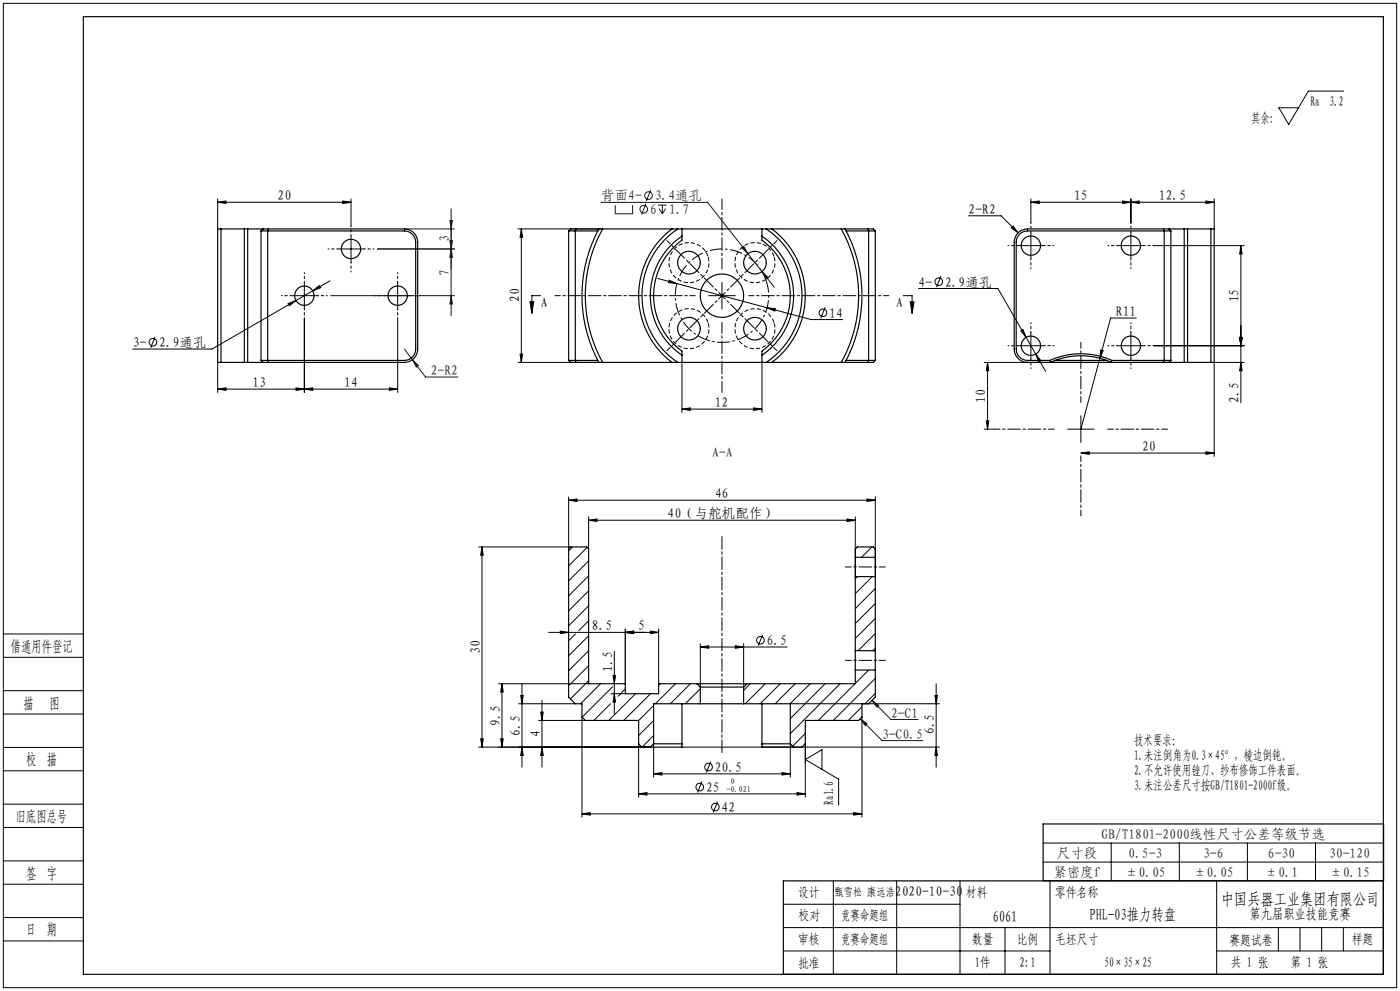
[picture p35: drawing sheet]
<svg xmlns="http://www.w3.org/2000/svg" width="420mm" height="297mm" viewBox="0 0 420 297" stroke-linecap="round" stroke-linejoin="round" font-family="sans-serif">
<defs><g id="words">
<text font-size="4.9" x="366.3" y="271.1">中国兵器工业集团有限公司</text>
<g font-size="4.7">
<text x="3.2" y="195.3">借通用件登记</text>
<text x="7.1" y="212.3">描</text>
<text x="14.8" y="212.3">图</text>
<text x="7.9" y="229.3">校 描</text>
<text x="4.7" y="246.3">旧底图总号</text>
<text x="7.9" y="263.3">签 字</text>
<text x="326.8" y="275.8">PHL-03推力转盘</text>
<text x="7.9" y="280.2">日 期</text>
<text x="297.8" y="276.2">6061</text>
</g>
<text font-size="4.2" x="374.8" y="275.5">第九届职业技能竞赛</text>
<g font-size="4.1">
<text x="393.1" y="31.7">Ra 3.2</text>
<text x="375.3" y="36.7">其余:</text>
<text x="83.3" y="60">20</text>
<text x="290.6" y="64.1">2-R2</text>
<text x="322.2" y="60">15</text>
<text x="347.7" y="60">12.5</text>
<text x="275.6" y="85.9">4-</text>
<text x="283.5" y="85.9">2.9通孔</text>
<text x="155.8" y="90.5" transform="rotate(-90 155.8 90.5)">20</text>
<text x="162.2" y="92.1">A</text>
<text x="248.8" y="95.2">14</text>
<text x="268.9" y="92.1">A</text>
<text x="334.8" y="94.7">R11</text>
<text x="371.7" y="90.7" transform="rotate(-90 371.7 90.7)">15</text>
<text x="39.8" y="104">3-</text>
<text x="47.8" y="104">2.9通孔</text>
<text x="75.7" y="116">13</text>
<text x="103.3" y="116">14</text>
<text x="214.4" y="122">12</text>
<text x="295.7" y="120.7" transform="rotate(-90 295.7 120.7)">10</text>
<text x="371.7" y="120.7" transform="rotate(-90 371.7 120.7)">2.5</text>
<text x="342.7" y="135.2">20</text>
<text x="214.6" y="149.3">46</text>
<text x="200.3" y="155.3">40（与舵机配作）</text>
<text x="177.6" y="188.9">8.5</text>
<text x="191.4" y="188.9">5</text>
<text x="144" y="195.9" transform="rotate(-90 144 195.9)">30</text>
<text x="230" y="193.3">6.5</text>
<text x="183.7" y="201.3" transform="rotate(-90 183.7 201.3)">1.5</text>
<text x="150" y="217.5" transform="rotate(-90 150 217.5)">9.5</text>
<text x="156" y="220.5" transform="rotate(-90 156 220.5)">6.5</text>
<text x="162" y="220.9" transform="rotate(-90 162 220.9)">4</text>
<text x="280.3" y="220" transform="rotate(-90 280.3 220)">6.5</text>
<text x="340.2" y="223.3">技术要求：</text>
<text x="340.2" y="227.8">1.未注倒角为0.3×45°，棱边倒钝。</text>
<text x="214.5" y="231.3">20.5</text>
<text x="340.2" y="232.3">2.不允许使用锉刀、纱布修饰工件表面。</text>
<text x="211.8" y="237.3">25</text>
<text x="340.2" y="236.8">3.未注公差尺寸按GB/T1801-2000f级。</text>
<text x="216.5" y="243.3">42</text>
<text x="250.1" y="241.2" transform="rotate(-90 250.1 241.2)">Ra1.6</text>
<text x="239.4" y="268.7">设计</text>
<text x="268.5" y="268.5">2020-10-30</text>
<text x="289.8" y="268.8">材料</text>
<text x="316.6" y="268.8">零件名称</text>
<text x="239.5" y="275.8">校对</text>
<text x="252.3" y="275.7">竞赛命题组</text>
<text x="239.4" y="282.8">审核</text>
<text x="252.3" y="282.8">竞赛命题组</text>
<text x="291.6" y="282.9">数量</text>
<text x="305.1" y="282.9">比例</text>
<text x="316.6" y="282.9">毛坯尺寸</text>
<text x="368.8" y="283.2">赛题试卷</text>
<text x="405.5" y="283">样题</text>
<text x="239.4" y="290.1">批准</text>
<text x="292.4" y="289.8">1件</text>
<text x="305.9" y="289.8">2:1</text>
<text x="331.3" y="289.8">50×35×25</text>
<text x="369.2" y="289.9">共 1 张</text>
<text x="387.1" y="289.9">第 1 张</text>
</g>
<g font-size="4.1" fill="#191924">
<text x="180.3" y="60.1">背面4-</text>
<text x="195" y="64.2">6</text>
<text x="196.4" y="60.1">3.4通孔</text>
<text x="200.7" y="64.2">1.7</text>
<text x="134.8" y="72.6" transform="rotate(-90 134.8 72.6)">3</text>
<text x="134.8" y="82.6" transform="rotate(-90 134.8 82.6)">7</text>
<text x="129.2" y="112.4">2-R2</text>
<text x="213.7" y="137">A-A</text>
<text x="267.3" y="215.1">2-C1</text>
<text x="264.6" y="221.4">3-C0.5</text>
<text x="330.4" y="251.5">GB/T1801-2000线性尺寸公差等级节选</text>
<text x="317" y="257.2">尺寸段</text>
<text x="338.5" y="257.2">0.5-3</text>
<text x="361" y="257.2">3-6</text>
<text x="380.4" y="257.2">6-30</text>
<text x="398.8" y="257.2">30-120</text>
<text x="316" y="262.9">紧密度f</text>
<text x="337.5" y="262.9">±0.05</text>
<text x="357.9" y="262.9">±0.05</text>
<text x="379.4" y="262.9">±0.1</text>
<text x="398.8" y="262.9">±0.15</text>
</g>
<text font-size="3.5" x="250.4" y="268.6">甄雪松 康远浩</text>
<g font-size="2.4">
<text x="217.9" y="237.3">-0.021</text>
<text x="219.1" y="234.9">0</text>
</g>
</g></defs>
<g fill="none" stroke="#191924" stroke-width=".3">
<path d="M195.2 57l-1.3 3.3M113.2 74.6h23.1M121.3 68.6h15M135 66.1h.7l-.4 2.5zM135 72.1h.7l-.4 2.5zM135.3 74.6l.4 2.5h-.7zM135.3 62.6v32M180.3 60.7h32l20 25.4M184.6 61.5v2.6h5.2v-2.6M193.8 61.1l-1.3 3.2M197.4 61.5h2.6M197.7 62.5l1 1.6"/>
<path d="M198.7 61.5v2.6M199.7 62.5l-1 1.6M222.5 74.3l.6-.5 1.3 2.2zM99.2 88.6h37.1M135.3 88.6l.4 2.5h-.7zM228.6 81.4l1.8 1.7-.6 .5zM121.3 104.6l6.3 8.4h9.8M123.7 107.8l1.8 1.8-.6 .4zM258.1 215.4l2 1.5-.5 .5zM258.1 215.4l6.5 6.6h12.2M261.6 209.9l2 1.5-.5 .5zM261.6 209.9l5.7 5.7h8.1"/>
<circle cx="194.5" cy="58.6" r="1.14"/>
<circle cx="193.1" cy="62.7" r="1.14"/>
</g>
<g fill="none" stroke="#000" stroke-width=".3">
<path d="M1 1h418v295h-418zM403.1 27.3h-10.6l-5.9 10-2.9-5h5.9M65.3 59.6v9M105.3 59.6v8.1M309.3 59.6v7.1M339.3 59.6v7.1M364.3 59.6v9M65.3 60.6l2.5-.4v.8zM65.3 60.6h40M101.3 74.6h8M102.8 60.2l2.5 .4-2.5 .4zM105.3 70.6v8"/>
<path d="M155.4 68.6h25.4M156.4 68.6l.4 2.5h-.8zM156.4 68.6v40M290.6 64.7h9.7l5.1 5.1M303.9 67.8l1.5 2-2-1.5zM305.3 73.6h8M309.3 60.6l2.5-.4v.8zM309.3 60.6h55M309.3 69.6v8M335.3 73.6h8M336.8 60.2l2.5 .4-2.5 .4zM339.3 60.6l2.5-.4v.8z"/>
<path d="M339.3 69.6v8M346.2 73.6h27.1M361.8 60.2l2.5 .4-2.5 .4zM372.3 73.6v47.1M372.3 73.6l.3 2.5h-.7zM86.4 91l2.4-.9-2 1.5zM87.3 88.6h8M88.8 90.1l-25.2 14.5h-23.8M91.3 84.6v8M91.3 95.5v22.1M93.8 87.2l2-1.6 .4 .6zM93.8 87.2l-5 2.9"/>
<path d="M99 84.2l-5.2 3M115.3 88.6h8M119.3 84.6v8M119.3 95.5v22.1M159 90.4h1.1l-.6 3.5zM162.2 88.6h-2.7v5.3M197.3 83.4l32.8 8.8M200.7 84l2.4 1-2.5-.3zM212.6 88.6h8M216.2 88.3l.7 .7M216.6 84.6v8M216.9 88.3l-.7 .7"/>
<path d="M230.1 92.2l2.5 .3-.2 .7zM230.1 92.2l13.2 3.6h9.5M247.5 92.1l-1.3 3.3M271 88.6h2.6v5.3M273.1 90.4h1.1l-.6 3.5zM275.6 86.5h23.8l14.3 24.8M282.3 82.8l-1.3 3.3M306.2 99.1l.7-.4 .9 2.4zM309.3 99.6v8M339.3 99.6v8M340.9 95.3h-7.7l-8.9 33.3M46.5 100.9l-1.3 3.3"/>
<path d="M65.3 116.6l2.5-.4v.8zM65.3 108.6v9M65.3 116.6h54M88.8 116.2l2.5 .4-2.5 .4zM91.3 116.6l2.5-.4v.8zM116.8 116.2l2.5 .4-2.5 .4zM155.4 108.6h25.4M156 106.1h.8l-.4 2.5zM204.6 108.6v15M228.6 108.6v15M295.3 108.6h55.4M296.3 108.6l.3 2.5h-.7z"/>
<path d="M296.3 108.6v20M305.3 103.6h8M310.7 106.1l1.6 2-.7 .4zM330.2 104.9l.8 .1-1 2.4zM335.3 103.6h8M346.2 103.6h27.1M371.9 101.1h.7l-.3 2.5zM372.3 108.6l.3 2.5h-.7zM373.3 108.6h-9v28.2M204.6 122.6l2.5-.4v.8zM204.6 122.6h24M226.1 122.2l2.5 .4-2.5 .4z"/>
<path d="M295.3 128.6h3M295.9 126.1h.7l-.3 2.5zM320.3 128.6h8M324.3 135.8l2.5-.4v.8zM324.3 135.8h40M324.3 124.6v8M361.8 135.4l2.5 .4-2.5 .4zM170.6 149.9l2.5-.4v.8zM170.6 148.9v15.6M170.6 149.9h92M176.6 155.9l2.5-.4v.8zM176.6 154.9v9.6"/>
<path d="M176.6 155.9h80M254.1 155.5l2.5 .4-2.5 .4zM256.6 154.9v17.9M260.1 149.5l2.5 .4-2.5 .4zM262.6 148.9v23.9M143.6 163.9h27.6M144.6 163.9v60M144.6 163.9l.4 2.5h-.8zM1 197h24M1 190h24M164.6 189.5h33M168.1 189.1l2.5 .4-2.5 .4z"/>
<path d="M184.3 195.2v18.7M187.6 188.5v16.4M187.6 189.5l2.5-.4v.8zM195.1 189.1l2.5 .4-2.5 .4zM197.6 188.5v16.4M210.1 193.9l2.5-.4v.8zM210.1 192.9v13M210.1 193.9h26M220.6 193.5l2.5 .4-2.5 .4zM223.1 192.9v13M228.8 190.2l-1.3 3.3M1 214h24"/>
<path d="M1 207h24M149.6 204.9h27M150.6 204.9v19M150.6 204.9l.4 2.5h-.8zM155.6 210.9h17M156.2 208.4h.8l-.4 2.5zM156.6 204.9v25M161.6 215.9h14M162.2 213.4h.8l-.4 2.5zM162.6 209.9v20M174.6 214.9v30M183.3 207.9h4.3"/>
<path d="M183.9 202.4h.8l-.4 2.5zM184.3 207.9l.4 2.5h-.8zM237.1 210.9h44.8M258.6 214.9v30M280.5 208.4h.7l-.3 2.5zM280.9 204.9v25M1 231h24M1 224h24M143.6 223.9h51.5M144.2 221.4h.8l-.4 2.5zM150.2 221.4h.8l-.4 2.5zM156.6 223.9l.4 2.5h-.8z"/>
<path d="M162.6 223.9l.4 2.5h-.8zM191.6 237.9l2.5-.4v.8zM191.6 222.9v16M191.6 237.9h50M196.1 231.9l2.5-.4v.8zM196.1 222.9v10M196.1 231.9h41M204.6 223.9h77.3M210.6 234.2l-1.3 3.3M213.2 228.2l-1.3 3.3M234.6 231.5l2.5 .4-2.5 .4zM237.1 222.9v10"/>
<path d="M239.1 237.5l2.5 .4-2.5 .4zM241.6 222.9v16M246.6 230.6v-5.9l-5 2.9 10 5.9v7.7M280.9 223.9l.3 2.5h-.7zM1 258h24M1 248h24M1 241h24M174.6 243.9l2.5-.4v.8zM174.6 243.9h84M215.3 240.2l-1.3 3.3M256.1 243.5l2.5 .4-2.5 .4zM312.9 258.4h102.2"/>
<path d="M312.9 252.7h102.2M333.4 252.7v11.3M353.8 252.7v11.3M374.2 252.7v11.3M394.7 252.7v11.3M1 275h24M1 265h24M235 271h53M235 278h180M250 264v28M269 264v28M288 264v28"/>
<path d="M301.5 278v14M315 264v28M365 264v28M383.5 278v7M390 278v7M396.5 278v7M403 278v7M1 282h24M235 285h80M365 285h50"/>
<circle cx="246.9" cy="93.7" r="1.14"/>
<circle cx="281.6" cy="84.4" r="1.14"/>
<circle cx="45.9" cy="102.6" r="1.14"/>
<circle cx="228.1" cy="191.9" r="1.14"/>
<circle cx="209.9" cy="235.9" r="1.14"/>
<circle cx="212.6" cy="229.9" r="1.14"/>
<circle cx="214.6" cy="241.9" r="1.14"/>
</g>
<path d="M230 84.5a14 14 0 0 0-23.4-5.7 14 14 0 0 0 6.2 23.3 14 14 0 0 0 17.4-16.6l-.2-1" fill="none" stroke="#000" stroke-width=".3" stroke-dasharray="3.8 .8 .8 .8" stroke-dashoffset=".6" stroke-linecap="butt"/>
<path d="M212.4 77a6 6 0 0 0-10-2.5 6 6 0 0 0 2.7 10 6 6 0 0 0 7.4-7.2l-.1-.3M232.2 77a6 6 0 0 0-10-2.5 6 6 0 0 0 2.7 10 6 6 0 0 0 7.4-7.2l-.1-.3M212.4 96.8a6 6 0 0 0-10-2.5 6 6 0 0 0 2.7 10 6 6 0 0 0 7.4-7.2l-.1-.3M232.2 96.8a6 6 0 0 0-10-2.5 6 6 0 0 0 2.7 10 6 6 0 0 0 7.4-7.2l-.1-.3" fill="none" stroke="#000" stroke-width=".3" stroke-dasharray="1.3 .6" stroke-dashoffset="-.1" stroke-linecap="butt"/>
<path d="M25 5h390v287h-390zM312.9 264v-17.1h102.2v17.1h-180.1v28" fill="none" stroke="#000" stroke-width=".35"/>
<path d="M216.6 80.6v-21M216.6 96.6v21" fill="none" stroke="#000" stroke-width=".3" stroke-dasharray="3.8 .8 .8 .8" stroke-dashoffset=".5"/>
<path d="M208.6 88.6h-42.1M224.6 88.6h42.1" fill="none" stroke="#000" stroke-width=".3" stroke-dasharray="3.8 .8 .8 .8" stroke-dashoffset="2.2"/>
<g fill="none" stroke="#000" stroke-width=".3" stroke-dasharray="3.8 .8 .8 .8" stroke-dashoffset="3.5">
<path d="M101.3 74.6h-2.9M105.3 70.6v-2.9M105.3 78.6v2.9M109.3 74.6h2.9M305.3 73.6h-2.9M309.3 69.6v-2.9M309.3 77.6v2.9M313.3 73.6h2.9M335.3 73.6h-2.9M339.3 69.6v-2.9M339.3 77.6v2.9M343.3 73.6h2.9"/>
<path d="M87.3 88.6h-2.9M91.3 84.6v-2.9M91.3 92.6v2.9M95.3 88.6h2.9M115.3 88.6h-2.9M119.3 84.6v-2.9M119.3 92.6v2.9M123.3 88.6h2.9M309.3 99.6v-2.9M339.3 99.6v-2.9M305.3 103.6h-2.9M309.3 107.6v2.9"/>
<path d="M313.3 103.6h2.9M335.3 103.6h-2.9M339.3 107.6v2.9M343.3 103.6h2.9"/>
</g>
<path d="M316.3 128.6h-18M324.3 120.6v-18M324.3 136.6v18M332.3 128.6h18M253.6 169.9h12M253.6 197.9h12" fill="none" stroke="#000" stroke-width=".3" stroke-dasharray="3.8 .8 .8 .8" stroke-dashoffset="2"/>
<path d="M216.6 160.4v65.5" fill="none" stroke="#000" stroke-width=".3" stroke-dasharray="3.8 .8 .8 .8" stroke-dashoffset="-.3"/>
<path d="M216.6 88.6l-16.5-16.5M216.6 88.6l16.5-16.5M216.6 88.6l16.5 16.5M216.6 88.6l-16.5 16.5" fill="none" stroke="#000" stroke-width=".3" stroke-dasharray="3.8 .8 .8 .8" stroke-dashoffset="2.4"/>
<g fill="#000">
<path d="M65.3 60.6l2.5-.4v.8zM102.8 60.2l2.5 .4-2.5 .4zM65.3 116.6l2.5-.4v.8zM88.8 116.2l2.5 .4-2.5 .4zM91.3 116.6l2.5-.4v.8zM116.8 116.2l2.5 .4-2.5 .4zM93.8 87.2l2.4-1-.4-.6zM86.4 91l.4 .6 2-1.5zM303.9 67.8l-.5 .5 2 1.5zM330.2 104.9l-.2 2.5 1-2.4zM310.7 106.1l.9 2.4 .7-.4zM306.2 99.1l1.6 2-.9-2.4zM170.6 149.9l2.5-.4v.8zM260.1 149.5l2.5 .4-2.5 .4zM187.6 189.5l2.5-.4v.8zM195.1 189.1l2.5 .4-2.5 .4z"/>
<path d="M156.4 68.6l.4 2.5h-.8zM156 106.1h.8l-.4 2.5zM296.3 108.6l.3 2.5h-.7zM295.9 126.1h.7l-.3 2.5zM150.6 204.9l.4 2.5h-.8zM150.2 221.4h.8l-.4 2.5zM183.9 202.4h.8l-.4 2.5zM184.3 207.9l.4 2.5h-.8z"/>
<path d="M200.7 84l-.1 .7 2.5 .3zM230.1 92.2l2.3 1 .2-.7z"/>
<path d="M273.1 90.4h1.1l-.6 3.5zM159 90.4h1.1l-.6 3.5z"/>
<path d="M372.3 108.6l.3 2.5h-.7zM371.9 101.1h.7l-.3 2.5zM371.9 101.1h.7l-.3 2.5zM372.3 73.6l.3 2.5h-.7zM280.9 223.9l.3 2.5h-.7zM280.5 208.4h.7l-.3 2.5z"/>
<path d="M226.1 122.2l2.5 .4-2.5 .4zM204.6 122.6l2.5-.4v.8zM361.8 60.2l2.5 .4-2.5 .4zM339.3 60.6l2.5-.4v.8zM336.8 60.2l2.5 .4-2.5 .4zM309.3 60.6l2.5-.4v.8zM361.8 135.4l2.5 .4-2.5 .4zM324.3 135.8l2.5-.4v.8zM254.1 155.5l2.5 .4-2.5 .4zM176.6 155.9l2.5-.4v.8zM187.6 189.5l2.5-.4v.8zM168.1 189.1l2.5 .4-2.5 .4z"/>
<path d="M220.6 193.5l2.5 .4-2.5 .4zM210.1 193.9l2.5-.4v.8z"/>
<path d="M156.6 223.9l.4 2.5h-.8zM156.2 208.4h.8l-.4 2.5zM144.2 221.4h.8l-.4 2.5zM144.6 163.9l.4 2.5h-.8z"/>
<path d="M162.6 223.9l.4 2.5h-.8zM162.2 213.4h.8l-.4 2.5z"/>
<path d="M196.1 231.9l2.5-.4v.8zM234.6 231.5l2.5 .4-2.5 .4z"/>
<path d="M239.1 237.5l2.5 .4-2.5 .4zM191.6 237.9l2.5-.4v.8z"/>
<path d="M174.6 243.9l2.5-.4v.8zM256.1 243.5l2.5 .4-2.5 .4z"/>
</g>
<g fill="#191924">
<path d="M228.6 81.4l1.2 2.2 .6-.5zM222.5 74.3l1.9 1.7-1.3-2.2zM123.7 107.8l1.2 2.2 .6-.4zM261.6 209.9l2 1.5-.5 .5zM258.1 215.4l2 1.5-.5 .5z"/>
<path d="M135.3 74.6l.4 2.5h-.7zM135 66.1h.7l-.4 2.5z"/>
<path d="M135 72.1h.7l-.4 2.5zM135.3 88.6l.4 2.5h-.7z"/>
</g>
<g fill="none" stroke="#000" stroke-width=".35">
<path d="M65.3 68.6h56a4 4 0 0 1 4 4v32a4 4 0 0 1-4 4h-56zM66.3 68.6v40M73.3 68.6v40M74.3 68.6v40M78.3 69.2h43a3.4 3.4 0 0 1 3.4 3.4v32a3.4 3.4 0 0 1-3.4 3.4h-43M78.3 69.2v38.8M78.9 68.6l-.6 .6M80.6 68.6l-.3 .6v38.8l.3 .6M170.6 69.2l.6-.6h90.8l.6 .6M170.6 69.2h8.7M170.6 69.2v38.8M172.8 68.6l-.2 .6v38.8l.2 .6"/>
<path d="M179.7 68.6a42 42 0 0 0 0 40M180.8 68.6a41 41 0 0 0 0 40M201.6 68.6a25 25 0 0 0 0 40M203.3 68.6a24 24 0 0 0 0 40M204.6 68.6v3.4a20.5 20.5 0 0 0 0 33.2v3.4M204.6 70.8a21.5 21.5 0 0 0 0 35.7M228.6 70.8a21.5 21.5 0 0 1 0 35.7M228.6 68.6v3.4a20.5 20.5 0 0 1 0 33.2v3.4M229.9 68.6a24 24 0 0 1 0 40M231.6 68.6a25 25 0 0 1 0 40M252.4 68.6a41 41 0 0 1 0 40M253.5 68.6a42 42 0 0 1 0 40"/>
<path d="M253.8 69.2h8.8M260.3 68.6l.3 .6v38.8l-.3 .6M262.6 69.2v38.8M305.2 70a4 4 0 0 1 3.1-1.4h56v40h-56a4 4 0 0 1-4-4v-32a4 4 0 0 1 .9-2.6zM349 68.6l.3 .6v38.8l-.3 .6M350.7 68.6l.6 .6M351.3 69.2h-43a3.4 3.4 0 0 0-3.4 3.4v32a3.4 3.4 0 0 0 3.4 3.4h6.7M351.3 69.2v38.8M355.3 68.6v40M356.3 68.6v40M363.3 68.6v40M78.3 108l.6 .6"/>
<path d="M170.6 108l.6 .6h90.8l.6-.6M170.6 108h8.7M253.8 108h8.8M315 108a22.6 22.6 0 0 1 18.6 0M315 108l.1 .6a22 22 0 0 1 18.3 0l.2-.6M316.5 108h15.5M333.6 108h17.7M351.3 108l-.6 .6M256.6 167v5.8M256.6 167v-2.5l.6-.6h4.8l.6 .6v2.5M256.6 167h6M256.6 172.8v22.2"/>
<path d="M256.6 172.8h6M262.6 167v5.8M262.6 172.8v22.2M256.6 195v5.8M256.6 195h6M262.6 195v5.8M204.6 210.9v13h-9.5M209.1 204.9h15M209.1 204.9h-11.5v3h-10v-3h-11v-40.4l-.6-.6h-4.8l-.6 .6v44.4l2 2h2v4l1 1h16v7l1 1h2.5M209.1 204.9l1 1M210.1 205.9h13M210.1 210.9h13"/>
<path d="M210.1 205.9v5M210.1 210.9h-14v12M223.1 210.9h14v12M223.1 205.9v5M224.1 204.9l-1 1M228.6 210.9v13h9.5M256.6 200.8v4.1h-32.5M256.6 200.8h6M262.6 200.8v8.1l-2 2h-2v4l-1 1h-16v7l-1 1h-2.5M196.1 222.9h8.5M196.1 222.9l-1 1M228.6 222.9h8.5"/>
<path d="M237.1 222.9l1 1"/>
<circle cx="105.3" cy="74.6" r="2.9"/>
<circle cx="206.7" cy="78.7" r="3.4"/>
<circle cx="226.5" cy="78.7" r="3.4"/>
<circle cx="309.3" cy="73.6" r="2.9"/>
<circle cx="339.3" cy="73.6" r="2.9"/>
<circle cx="91.3" cy="88.6" r="2.9"/>
<circle cx="119.3" cy="88.6" r="2.9"/>
<circle cx="206.7" cy="98.5" r="3.4"/>
<circle cx="216.6" cy="88.6" r="6.5"/>
<circle cx="226.5" cy="98.5" r="3.4"/>
<circle cx="309.3" cy="103.6" r="2.9"/>
<circle cx="339.3" cy="103.6" r="2.9"/>
</g>
<g fill="none" stroke="#000" stroke-width=".3">
<path d="M171.8 163.9l-1.2 1.2M176.1 164.1l-5.5 5.5M176.6 168.1l-6 6M176.6 172.6l-6 6M176.6 177.1l-6 6M257.2 172.8l-.6 .6M261.6 163.9l-3.1 3.1M261.7 172.8l-5.1 5.1M262.6 176.4l-6 6M172.6 190l-2 2.1M176.6 181.6l-6 6M176.6 186.1l-3 2.9"/>
<path d="M176.6 190.5l-6 6M176.6 195l-6 6M176.6 199.5l-6 6M262.6 180.9l-6 6M262.6 185.4l-6 6M262.6 189.9l-5.2 5.1M262.6 194.3l-.7 .7M176.6 204l-5.5 5.5M180.2 204.9l-6 6M183.2 210.9l-5 5M183.8 205.8l-9.2 9.2M184.6 213.9l-2 2"/>
<path d="M187.6 206.5l-2.2 2.2M190.6 207.9l-5.8 5.9M195.1 207.9l-8 8M196.1 211.5l-4.5 4.5M196.1 215.9l-4.5 4.5M198.1 204.9l-.5 .6M202.6 204.9l-6 6M207.1 204.9l-6 6M210.1 206.4l-4.5 4.5M225.1 204.9l-2 2M229.6 204.9l-6 6M234.1 204.9l-6 6"/>
<path d="M238.5 204.9l-6 6M241.6 219.8l-3.8 3.8M243 204.9l-6 6M247.5 204.9l-10.4 10.5M252 204.9l-14.9 14.9M256.5 204.9l-11 11M258.6 211.8l-4.1 4.1M260.6 200.8l-4 4M262.6 203.3l-12.6 12.6M262.6 207.8l-3.1 3.1M196.1 220.4l-3.5 3.5"/>
</g>
<use href="#words"/>
</svg>
